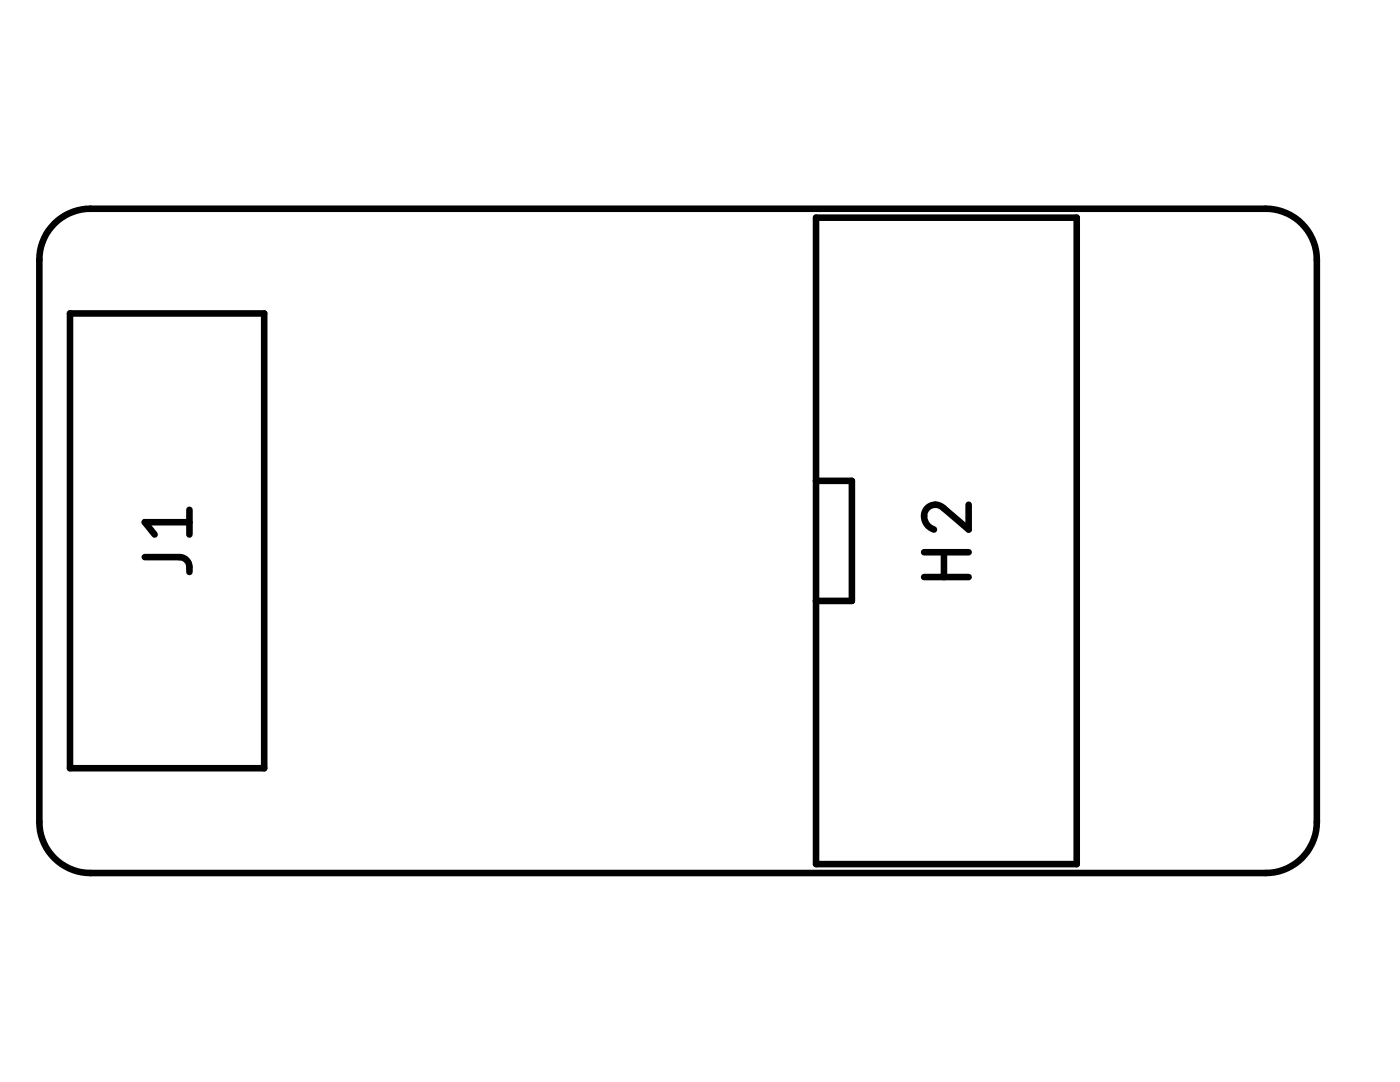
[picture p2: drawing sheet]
<svg xmlns="http://www.w3.org/2000/svg" width="279mm" height="216mm" viewBox="0 0 279 216" stroke-linecap="round" stroke-linejoin="round" font-family="sans-serif">
<path d="M10.8 44.6a10.2 10.2 0 0 1 7.3-2.9h234.5a10.2 10.2 0 0 1 10.2 10.1v112.2a10.2 10.2 0 0 1-10.2 10.2h-234.5a10.2 10.2 0 0 1-10.2-10.2v-112.2a10.2 10.2 0 0 1 2.9-7.2zM162.9 43.4h52v129h-52zM14 62.5h38.7v90.8h-38.7zM162.9 95.9h7.1v24h-7.1M28.9 111.2h6.9a1.99 1.99 0 0 1 2 1.9v1M37.8 101.7v5M37.8 104.2h-8.9l2 2.5M184.4 115.1h8.9M184.4 110.2h8.9M188.4 110.2v4.9M193.3 100.7v5l-4.9-4.2a2.34 2.34 0 0 0-3.3-.2 2.34 2.34 0 0 0-.1 3.3l.6 .6 .8 .5" fill="none" stroke="#000" stroke-width="1.3"/>
</svg>
